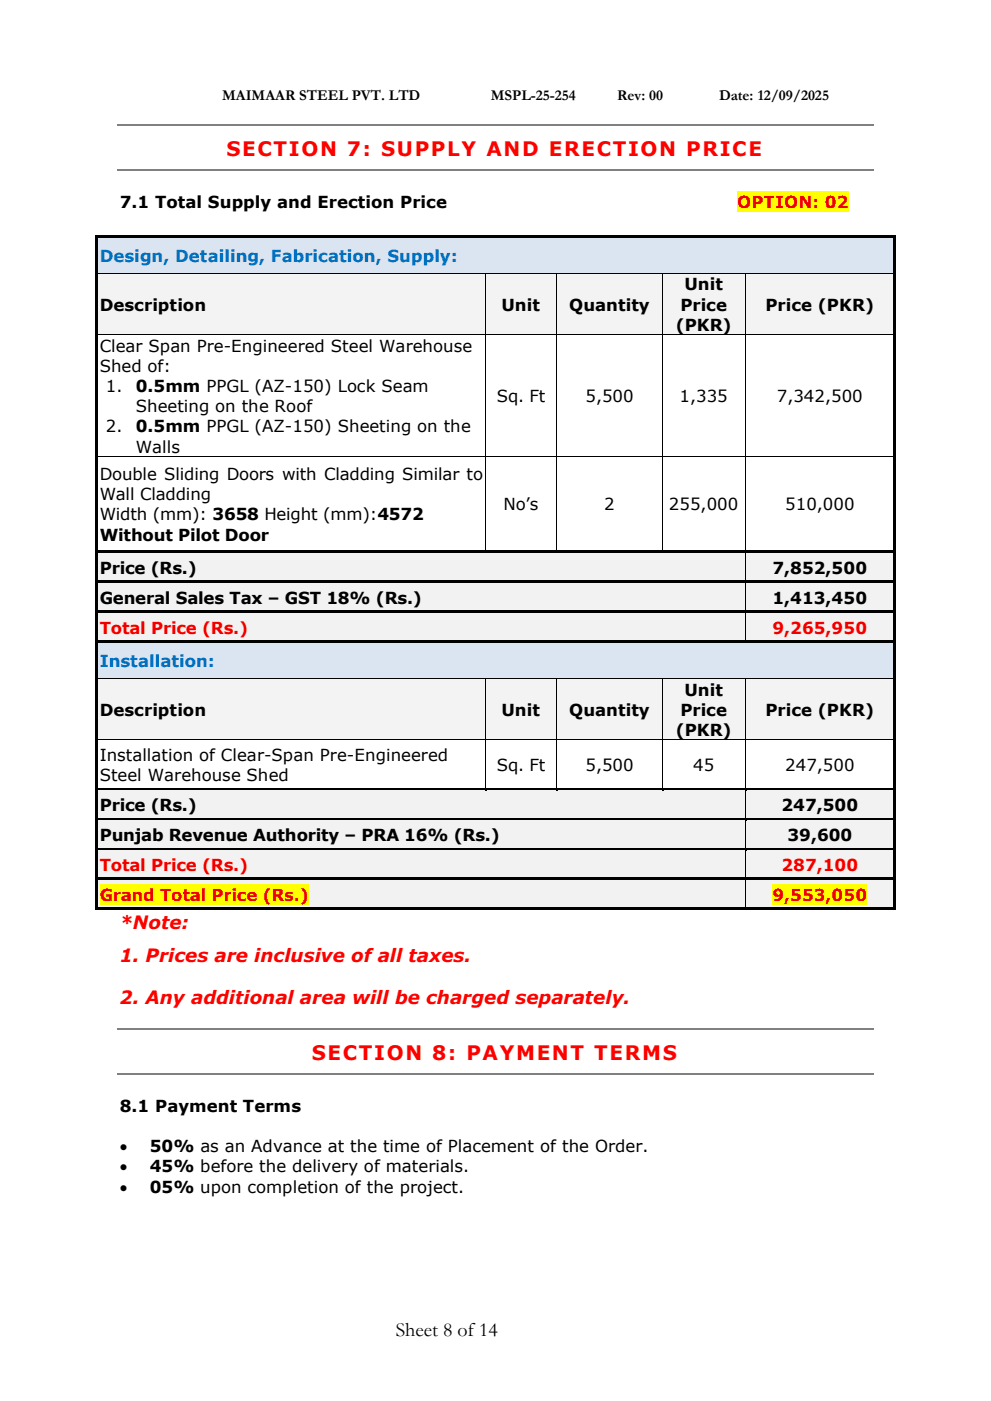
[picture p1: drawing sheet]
<svg xmlns="http://www.w3.org/2000/svg" width="210mm" height="297mm" viewBox="0 0 210 297" stroke-linecap="round" stroke-linejoin="round" font-family="sans-serif">
<defs><g id="words">
<g font-size="4.2" fill="#f00">
<text x="48" y="33">SECTION 7: SUPPLY AND ERECTION PRICE</text>
<text x="66.1" y="224.6">SECTION 8: PAYMENT TERMS</text>
</g>
<text font-size="4.2" x="83.9" y="283.2">Sheet 8 of14</text>
<g font-size="3.9" fill="#f00">
<text x="25.4" y="196.8">*Note:</text>
<text x="25.4" y="203.9">1. Prices are inclusive of all taxes.</text>
<text x="25.4" y="212.8">2. Any additional area will be charged separately.</text>
</g>
<g font-size="3.5">
<text x="25.4" y="44">7.1 Total Supply and Erection Price</text>
<text x="21.1" y="65.8">Description</text>
<text x="106.3" y="65.8">Unit</text>
<text x="120.7" y="65.8">Quantity</text>
<text x="144.2" y="65.8">Price</text>
<text x="145.1" y="61.6">Unit</text>
<text x="162.3" y="65.8">Price (PKR)</text>
<text x="143.2" y="70.1">(PKR)</text>
<text x="21.1" y="74.5">Clear Span Pre-Engineered Steel Warehouse</text>
<text x="21.1" y="78.8">Shed of:</text>
<text x="22.4" y="83.1">1.</text>
<text x="28.8" y="83.1">0.5mm PPGL (AZ-150) Lock Seam</text>
<text x="28.8" y="87.4">Sheeting on the Roof</text>
<text x="105.3" y="85.2">Sq. Ft</text>
<text x="124.1" y="85.2">5,500</text>
<text x="144" y="85.2">1,335</text>
<text x="164.7" y="85.2">7,342,500</text>
<text x="22.4" y="91.7">2.</text>
<text x="28.8" y="91.7">0.5mm PPGL (AZ-150) Sheeting on the</text>
<text x="28.8" y="95.9">Walls</text>
<text x="21.1" y="101.7">Double Sliding Doors with Cladding Similar to</text>
<text x="21.1" y="106">Wall Cladding</text>
<text x="21.1" y="110.3">Width (mm): 3658 Height (mm):4572</text>
<text x="106.7" y="108.2">No’s</text>
<text x="128.1" y="108.2">2</text>
<text x="141.8" y="108.2">255,000</text>
<text x="166.4" y="108.2">510,000</text>
<text x="21.1" y="114.6">Without Pilot Door</text>
<text x="21.1" y="121.6">Price (Rs.)</text>
<text x="163.7" y="121.6">7,852,500</text>
<text x="21.1" y="127.9">General Sales Tax – GST 18% (Rs.)</text>
<text x="163.7" y="127.9">1,413,450</text>
<text x="145.1" y="147.4">Unit</text>
<text x="21.1" y="151.7">Description</text>
<text x="106.3" y="151.7">Unit</text>
<text x="120.7" y="151.7">Quantity</text>
<text x="144.2" y="151.7">Price</text>
<text x="162.3" y="151.7">Price (PKR)</text>
<text x="21.1" y="161.2">Installation of Clear-Span Pre-Engineered</text>
<text x="143.2" y="156">(PKR)</text>
<text x="21.1" y="165.5">Steel Warehouse Shed</text>
<text x="105.3" y="163.3">Sq. Ft</text>
<text x="124.1" y="163.3">5,500</text>
<text x="146.9" y="163.3">45</text>
<text x="166.4" y="163.3">247,500</text>
<text x="21.1" y="171.9">Price (Rs.)</text>
<text x="165.6" y="171.9">247,500</text>
<text x="21.1" y="178.2">Punjab Revenue Authority – PRA 16% (Rs.)</text>
<text x="166.9" y="178.2">39,600</text>
<text x="25.4" y="235.6">8.1 Payment Terms</text>
<text x="25.4" y="244.2">•</text>
<text x="31.8" y="244.2">50% as an Advance at the time of Placement of the Order.</text>
<text x="25.4" y="248.5">•</text>
<text x="31.8" y="248.5">45% before the delivery of materials.</text>
<text x="25.4" y="252.8">•</text>
<text x="31.8" y="252.8">05% upon completion of the project.</text>
</g>
<g font-size="3.5" fill="#e00">
<text x="156.3" y="44">OPTION: 02</text>
<text x="21.1" y="134.3">Total Price (Rs.)</text>
<text x="163.7" y="134.3">9,265,950</text>
<text x="21.1" y="184.6">Total Price (Rs.)</text>
<text x="165.6" y="184.6">287,100</text>
<text x="21.1" y="190.9">Grand Total Price (Rs.)</text>
<text x="163.7" y="190.9">9,553,050</text>
</g>
<g font-size="3.5" fill="#0070c0">
<text x="21.1" y="55.6">Design, Detailing, Fabrication, Supply:</text>
<text x="21.1" y="141.5">Installation:</text>
</g>
<g font-size="3.2">
<text x="47.1" y="21.3">MAIMAAR STEEL PVT. LTD</text>
<text x="104" y="21.3">MSPL-25-254</text>
<text x="130.8" y="21.3">Rev: 00</text>
<text x="152.4" y="21.3">Date: 12/09/2025</text>
</g>
</g></defs>
<path d="M24.9 26.5h160.3M24.9 36.1h160.3" fill="none" stroke="#808080" stroke-width=".25"/>
<path d="M156.3 40.5h23.6v4.3h-23.6z" fill-rule="evenodd" fill="#ff0"/>
<g fill="#dbe5f1">
<path d="M20.8 50.5h168.6v7.4h-168.6z" fill-rule="evenodd"/>
<path d="M21.1 52h167.9v4.3h-167.9z" fill-rule="evenodd"/>
</g>
<g fill="#000">
<path d="M20.2 49.9h.5v.6h-.5z" fill-rule="evenodd"/>
<path d="M20.2 49.9h.5v.5h-.5z" fill-rule="evenodd"/>
<path d="M20.2 50.5h.5v7.4h-.5z" fill-rule="evenodd"/>
<path d="M20.7 49.9h168.7v.5h-168.7z" fill-rule="evenodd"/>
<path d="M189.4 49.9h.5v.6h-.5z" fill-rule="evenodd"/>
<path d="M189.4 49.9h.5v.5h-.5z" fill-rule="evenodd"/>
<path d="M189.4 50.5h.5v7.4h-.5z" fill-rule="evenodd"/>
</g>
<path d="M20.7 50.4h168.7" fill="none" stroke="#dbe5f1" stroke-width=".21"/>
<g fill="#f3f3f3">
<path d="M20.8 58h82.1v12.9h-82.1z" fill-rule="evenodd"/>
<path d="M21.1 62.3h81.2v4.3h-81.2z" fill-rule="evenodd"/>
<path d="M103 58h14.9v12.9h-14.9z" fill-rule="evenodd"/>
<path d="M103.6 62.3h13.7v4.3h-13.7z" fill-rule="evenodd"/>
<path d="M118 58h22.4v12.9h-22.4z" fill-rule="evenodd"/>
<path d="M118.6 62.3h21.2v4.3h-21.2z" fill-rule="evenodd"/>
<path d="M140.5 58h17.4v12.9h-17.4z" fill-rule="evenodd"/>
<path d="M141.1 58h16.2v4.3h-16.2z" fill-rule="evenodd"/>
<path d="M141.1 62.3h16.2v4.3h-16.2z" fill-rule="evenodd"/>
<path d="M141.1 66.6h16.2v4.3h-16.2z" fill-rule="evenodd"/>
<path d="M158 58h31.4v12.9h-31.4z" fill-rule="evenodd"/>
<path d="M158.6 62.3h30.4v4.3h-30.4z" fill-rule="evenodd"/>
</g>
<g fill="#000">
<path d="M20.2 57.9l.5 .1z" fill-rule="evenodd"/>
<path d="M102.9 57.9l.1 .1z" fill-rule="evenodd"/>
<path d="M117.9 57.9l.1 .1z" fill-rule="evenodd"/>
<path d="M140.4 57.9l.1 .1z" fill-rule="evenodd"/>
<path d="M157.9 57.9l.1 .1z" fill-rule="evenodd"/>
<path d="M189.4 57.9l.5 .1z" fill-rule="evenodd"/>
<path d="M20.2 58h.5v12.9h-.5z" fill-rule="evenodd"/>
<path d="M20.2 70.9l.5 .1z" fill-rule="evenodd"/>
<path d="M102.9 70.9l.1 .1z" fill-rule="evenodd"/>
<path d="M117.9 70.9l.1 .1z" fill-rule="evenodd"/>
<path d="M140.4 70.9l.1 .1z" fill-rule="evenodd"/>
<path d="M157.9 70.9l.1 .1z" fill-rule="evenodd"/>
<path d="M189.4 58h.5v12.9h-.5z" fill-rule="evenodd"/>
<path d="M189.4 70.9l.5 .1z" fill-rule="evenodd"/>
<path d="M20.2 71h.5v25.7h-.5z" fill-rule="evenodd"/>
<path d="M20.2 96.7h.5z" fill-rule="evenodd"/>
<path d="M102.9 96.7h.1z" fill-rule="evenodd"/>
<path d="M117.9 96.7h.1z" fill-rule="evenodd"/>
<path d="M140.4 96.7h.1z" fill-rule="evenodd"/>
<path d="M157.9 96.7h.1z" fill-rule="evenodd"/>
<path d="M189.4 71h.5v25.7h-.5z" fill-rule="evenodd"/>
<path d="M189.4 96.7h.5z" fill-rule="evenodd"/>
<path d="M20.2 96.7h.5v20h-.5z" fill-rule="evenodd"/>
<path d="M189.4 96.7h.5v20h-.5z" fill-rule="evenodd"/>
</g>
<g fill="none" stroke="#000" stroke-width=".21">
<path d="M20.7 58h82.2M102.9 58v12.9M103 58h14.9M117.9 58v12.9M118 58h22.4M140.4 58v12.9M140.5 58h17.4M157.9 58v12.9M158 58h31.4M20.7 70.9h82.2M102.9 71v25.7M103 70.9h14.9"/>
<path d="M117.9 71v25.7M118 70.9h22.4M140.4 71v25.7M140.5 70.9h17.4M157.9 71v25.7M158 70.9h31.4M20.7 96.7h82.2M102.9 96.7v20M103 96.7h14.9M117.9 96.7v20M118 96.7h22.4M140.4 96.7v20"/>
<path d="M140.5 96.7h17.4M157.9 96.7v20M158 96.7h31.4"/>
</g>
<g fill="#f2f2f2">
<path d="M20.8 117.3h137.1v5.8h-137.1z" fill-rule="evenodd"/>
<path d="M21.1 118h136.2v4.3h-136.2z" fill-rule="evenodd"/>
<path d="M158 117.3h31.4v5.8h-31.4z" fill-rule="evenodd"/>
<path d="M158.6 118h30.4v4.3h-30.4z" fill-rule="evenodd"/>
</g>
<g fill="#000">
<path d="M20.2 116.7h.5v.6h-.5z" fill-rule="evenodd"/>
<path d="M20.7 116.7h82.2v.5h-82.2z" fill-rule="evenodd"/>
</g>
<path d="M20.7 117.3h82.2" fill="none" stroke="#f2f2f2" stroke-width=".21"/>
<path d="M102.9 117.2l.5 .1z" fill-rule="evenodd" fill="#f2f2f2"/>
<g fill="#000">
<path d="M102.9 116.7h.5v.5h-.5z" fill-rule="evenodd"/>
<path d="M103.4 116.7h14.5v.5h-14.5z" fill-rule="evenodd"/>
</g>
<path d="M103.4 117.3h14.5" fill="none" stroke="#f2f2f2" stroke-width=".21"/>
<path d="M117.9 117.2l.5 .1z" fill-rule="evenodd" fill="#f2f2f2"/>
<g fill="#000">
<path d="M117.9 116.7h.5v.5h-.5z" fill-rule="evenodd"/>
<path d="M118.4 116.7h22v.5h-22z" fill-rule="evenodd"/>
</g>
<path d="M118.4 117.3h22" fill="none" stroke="#f2f2f2" stroke-width=".21"/>
<path d="M140.4 117.2l.5 .1z" fill-rule="evenodd" fill="#f2f2f2"/>
<g fill="#000">
<path d="M140.4 116.7h.5v.5h-.5z" fill-rule="evenodd"/>
<path d="M140.9 116.7h17v.5h-17z" fill-rule="evenodd"/>
</g>
<path d="M140.9 117.3h17" fill="none" stroke="#f2f2f2" stroke-width=".21"/>
<path d="M158 117.2l.4 .1z" fill-rule="evenodd" fill="#f2f2f2"/>
<g fill="#000">
<path d="M157.9 116.7h.5v.5h-.5z" fill-rule="evenodd"/>
<path d="M158.4 116.7h31v.5h-31z" fill-rule="evenodd"/>
<path d="M189.4 116.7h.5v.6h-.5z" fill-rule="evenodd"/>
<path d="M20.2 117.3h.5v5.8h-.5z" fill-rule="evenodd"/>
<path d="M189.4 117.3h.5v5.8h-.5z" fill-rule="evenodd"/>
</g>
<path d="M158.4 117.3h31" fill="none" stroke="#f2f2f2" stroke-width=".21"/>
<path d="M157.9 117.3v5.8" fill="none" stroke="#000" stroke-width=".21"/>
<g fill="#f2f2f2">
<path d="M20.8 123.6h137.1v5.8h-137.1z" fill-rule="evenodd"/>
<path d="M21.1 124.4h136.2v4.3h-136.2z" fill-rule="evenodd"/>
<path d="M158 123.6h31.4v5.8h-31.4z" fill-rule="evenodd"/>
<path d="M158.6 124.4h30.4v4.3h-30.4z" fill-rule="evenodd"/>
</g>
<g fill="#000">
<path d="M20.2 123.1h.5v.5h-.5z" fill-rule="evenodd"/>
<path d="M20.7 123.1h137.2v.5h-137.2z" fill-rule="evenodd"/>
</g>
<path d="M20.7 123.6h137.2" fill="none" stroke="#f2f2f2" stroke-width=".21"/>
<path d="M158 123.6h.4z" fill-rule="evenodd" fill="#f2f2f2"/>
<g fill="#000">
<path d="M20.2 123.6h.5v5.8h-.5z" fill-rule="evenodd"/>
<path d="M157.9 123.1h.5v.5h-.5z" fill-rule="evenodd"/>
<path d="M158.4 123.1h31v.5h-31z" fill-rule="evenodd"/>
<path d="M189.4 123.1h.5v.5h-.5z" fill-rule="evenodd"/>
<path d="M189.4 123.6h.5v5.8h-.5z" fill-rule="evenodd"/>
</g>
<path d="M158.4 123.6h31" fill="none" stroke="#f2f2f2" stroke-width=".21"/>
<path d="M157.9 123.6v5.8" fill="none" stroke="#000" stroke-width=".21"/>
<g fill="#f2f2f2">
<path d="M20.8 130h137.1v5.8h-137.1z" fill-rule="evenodd"/>
<path d="M21.1 130.7h136.2v4.3h-136.2z" fill-rule="evenodd"/>
<path d="M158 130h31.4v5.8h-31.4z" fill-rule="evenodd"/>
<path d="M158.6 130.7h30.4v4.3h-30.4z" fill-rule="evenodd"/>
</g>
<g fill="#000">
<path d="M20.2 129.4h.5v.6h-.5z" fill-rule="evenodd"/>
<path d="M20.7 129.4h137.2v.5h-137.2z" fill-rule="evenodd"/>
</g>
<path d="M20.7 130h137.2" fill="none" stroke="#f2f2f2" stroke-width=".21"/>
<path d="M158 129.9l.4 .1z" fill-rule="evenodd" fill="#f2f2f2"/>
<g fill="#000">
<path d="M20.2 130h.5v5.8h-.5z" fill-rule="evenodd"/>
<path d="M157.9 129.4h.5v.5h-.5z" fill-rule="evenodd"/>
<path d="M158.4 129.4h31v.5h-31z" fill-rule="evenodd"/>
<path d="M189.4 129.4h.5v.6h-.5z" fill-rule="evenodd"/>
<path d="M189.4 130h.5v5.8h-.5z" fill-rule="evenodd"/>
</g>
<path d="M158.4 130h31" fill="none" stroke="#f2f2f2" stroke-width=".21"/>
<path d="M157.9 130v5.8" fill="none" stroke="#000" stroke-width=".21"/>
<g fill="#dbe5f1">
<path d="M20.8 136.3h168.6v7.5h-168.6z" fill-rule="evenodd"/>
<path d="M21.1 137.9h167.9v4.3h-167.9z" fill-rule="evenodd"/>
</g>
<g fill="#000">
<path d="M20.2 135.8h.5v.5h-.5z" fill-rule="evenodd"/>
<path d="M20.7 135.8h137.2v.5h-137.2z" fill-rule="evenodd"/>
</g>
<path d="M20.7 136.3h137.2" fill="none" stroke="#dbe5f1" stroke-width=".21"/>
<path d="M157.9 136.3h.5z" fill-rule="evenodd" fill="#dbe5f1"/>
<g fill="#000">
<path d="M157.9 135.8h.5v.5h-.5z" fill-rule="evenodd"/>
<path d="M158.4 135.8h31v.5h-31z" fill-rule="evenodd"/>
<path d="M189.4 135.8h.5v.5h-.5z" fill-rule="evenodd"/>
<path d="M20.2 136.3h.5v7.5h-.5z" fill-rule="evenodd"/>
<path d="M189.4 136.3h.5v7.5h-.5z" fill-rule="evenodd"/>
</g>
<path d="M158.4 136.3h31" fill="none" stroke="#dbe5f1" stroke-width=".21"/>
<g fill="#f3f3f3">
<path d="M20.8 143.9h82.1v12.8h-82.1z" fill-rule="evenodd"/>
<path d="M21.1 148.1h81.2v4.4h-81.2z" fill-rule="evenodd"/>
<path d="M103 143.9h14.9v12.8h-14.9z" fill-rule="evenodd"/>
<path d="M103.6 148.1h13.7v4.4h-13.7z" fill-rule="evenodd"/>
<path d="M118 143.9h22.4v12.8h-22.4z" fill-rule="evenodd"/>
<path d="M118.6 148.1h21.2v4.4h-21.2z" fill-rule="evenodd"/>
<path d="M140.5 143.9h17.4v12.8h-17.4z" fill-rule="evenodd"/>
<path d="M141.1 143.9h16.2v4.2h-16.2z" fill-rule="evenodd"/>
<path d="M141.1 148.1h16.2v4.4h-16.2z" fill-rule="evenodd"/>
<path d="M141.1 152.5h16.2v4.2h-16.2z" fill-rule="evenodd"/>
<path d="M158 143.9h31.4v12.8h-31.4z" fill-rule="evenodd"/>
<path d="M158.6 148.1h30.4v4.4h-30.4z" fill-rule="evenodd"/>
</g>
<g fill="#000">
<path d="M20.2 143.8l.5 .1z" fill-rule="evenodd"/>
<path d="M20.2 143.9h.5v12.8h-.5z" fill-rule="evenodd"/>
<path d="M20.2 156.7l.5 .1z" fill-rule="evenodd"/>
<path d="M102.9 143.8l.1 .1z" fill-rule="evenodd"/>
<path d="M102.9 156.7l.1 .1z" fill-rule="evenodd"/>
<path d="M117.9 143.8l.1 .1z" fill-rule="evenodd"/>
<path d="M117.9 156.7l.1 .1z" fill-rule="evenodd"/>
<path d="M140.4 143.8l.1 .1z" fill-rule="evenodd"/>
<path d="M140.4 156.7l.1 .1z" fill-rule="evenodd"/>
<path d="M157.9 143.8l.1 .1z" fill-rule="evenodd"/>
<path d="M157.9 156.7l.1 .1z" fill-rule="evenodd"/>
<path d="M189.4 143.8l.5 .1z" fill-rule="evenodd"/>
<path d="M189.4 143.9h.5v12.8h-.5z" fill-rule="evenodd"/>
<path d="M189.4 156.7l.5 .1z" fill-rule="evenodd"/>
<path d="M20.2 156.8h.5v10.2h-.5z" fill-rule="evenodd"/>
<path d="M189.4 156.8h.5v10.2h-.5z" fill-rule="evenodd"/>
</g>
<g fill="none" stroke="#000" stroke-width=".21">
<path d="M20.7 143.8h82.2M20.7 156.8h82.2v10.2M102.9 143.9v12.8M103 143.8h14.9M103 156.8h14.9v10.2M117.9 143.9v12.8M118 143.8h22.4M118 156.8h22.4v10.2M140.4 143.9v12.8M140.5 143.8h17.4M140.5 156.8h17.4v10.2M157.9 143.9v12.8"/>
<path d="M158 143.8h31.4M158 156.8h31.4"/>
</g>
<g fill="#f2f2f2">
<path d="M20.8 167.5h137.1v5.8h-137.1z" fill-rule="evenodd"/>
<path d="M21.1 168.3h136.2v4.3h-136.2z" fill-rule="evenodd"/>
<path d="M158 167.5h31.4v5.8h-31.4z" fill-rule="evenodd"/>
<path d="M158.6 168.3h30.4v4.3h-30.4z" fill-rule="evenodd"/>
</g>
<g fill="#000">
<path d="M20.2 167h.5v.5h-.5z" fill-rule="evenodd"/>
<path d="M20.7 167h82.2v.5h-82.2z" fill-rule="evenodd"/>
</g>
<path d="M20.7 167.5h82.2" fill="none" stroke="#f2f2f2" stroke-width=".21"/>
<path d="M102.9 167.5h.5z" fill-rule="evenodd" fill="#f2f2f2"/>
<g fill="#000">
<path d="M102.9 167h.5v.5h-.5z" fill-rule="evenodd"/>
<path d="M103.4 167h14.5v.5h-14.5z" fill-rule="evenodd"/>
</g>
<path d="M103.4 167.5h14.5" fill="none" stroke="#f2f2f2" stroke-width=".21"/>
<path d="M117.9 167.5h.5z" fill-rule="evenodd" fill="#f2f2f2"/>
<g fill="#000">
<path d="M117.9 167h.5v.5h-.5z" fill-rule="evenodd"/>
<path d="M118.4 167h22v.5h-22z" fill-rule="evenodd"/>
</g>
<path d="M118.4 167.5h22" fill="none" stroke="#f2f2f2" stroke-width=".21"/>
<path d="M140.4 167.5h.5z" fill-rule="evenodd" fill="#f2f2f2"/>
<g fill="#000">
<path d="M140.4 167h.5v.5h-.5z" fill-rule="evenodd"/>
<path d="M140.9 167h17v.5h-17z" fill-rule="evenodd"/>
</g>
<path d="M140.9 167.5h17" fill="none" stroke="#f2f2f2" stroke-width=".21"/>
<path d="M158 167.5h.4z" fill-rule="evenodd" fill="#f2f2f2"/>
<g fill="#000">
<path d="M20.2 167.5h.5v5.8h-.5z" fill-rule="evenodd"/>
<path d="M157.9 167h.5v.5h-.5z" fill-rule="evenodd"/>
<path d="M158.4 167h31v.5h-31z" fill-rule="evenodd"/>
<path d="M189.4 167h.5v.5h-.5z" fill-rule="evenodd"/>
<path d="M189.4 167.5h.5v5.8h-.5z" fill-rule="evenodd"/>
</g>
<path d="M158.4 167.5h31" fill="none" stroke="#f2f2f2" stroke-width=".21"/>
<path d="M157.9 167.5v5.8" fill="none" stroke="#000" stroke-width=".21"/>
<g fill="#f2f2f2">
<path d="M20.8 173.9h137.1v5.8h-137.1z" fill-rule="evenodd"/>
<path d="M21.1 174.6h136.2v4.3h-136.2z" fill-rule="evenodd"/>
<path d="M158 173.9h31.4v5.8h-31.4z" fill-rule="evenodd"/>
<path d="M158.6 174.6h30.4v4.3h-30.4z" fill-rule="evenodd"/>
</g>
<g fill="#000">
<path d="M20.2 173.3h.5v.6h-.5z" fill-rule="evenodd"/>
<path d="M20.7 173.3h137.2v.5h-137.2z" fill-rule="evenodd"/>
</g>
<path d="M20.7 173.9h137.2" fill="none" stroke="#f2f2f2" stroke-width=".21"/>
<path d="M158 173.8l.4 .1z" fill-rule="evenodd" fill="#f2f2f2"/>
<g fill="#000">
<path d="M20.2 173.9h.5v5.8h-.5z" fill-rule="evenodd"/>
<path d="M157.9 173.3h.5v.5h-.5z" fill-rule="evenodd"/>
<path d="M158.4 173.3h31v.5h-31z" fill-rule="evenodd"/>
<path d="M189.4 173.3h.5v.6h-.5z" fill-rule="evenodd"/>
<path d="M189.4 173.9h.5v5.8h-.5z" fill-rule="evenodd"/>
</g>
<path d="M158.4 173.9h31" fill="none" stroke="#f2f2f2" stroke-width=".21"/>
<path d="M157.9 173.9v5.8" fill="none" stroke="#000" stroke-width=".21"/>
<g fill="#f2f2f2">
<path d="M20.8 180.2h137.1v5.8h-137.1z" fill-rule="evenodd"/>
<path d="M21.1 181h136.2v4.3h-136.2z" fill-rule="evenodd"/>
<path d="M158 180.2h31.4v5.8h-31.4z" fill-rule="evenodd"/>
<path d="M158.6 181h30.4v4.3h-30.4z" fill-rule="evenodd"/>
</g>
<g fill="#000">
<path d="M20.2 179.7h.5v.5h-.5z" fill-rule="evenodd"/>
<path d="M20.7 179.7h137.2v.5h-137.2z" fill-rule="evenodd"/>
</g>
<path d="M20.7 180.2h137.2" fill="none" stroke="#f2f2f2" stroke-width=".21"/>
<path d="M158 180.2h.4z" fill-rule="evenodd" fill="#f2f2f2"/>
<g fill="#000">
<path d="M20.2 180.2h.5v5.8h-.5z" fill-rule="evenodd"/>
<path d="M157.9 179.7h.5v.5h-.5z" fill-rule="evenodd"/>
<path d="M158.4 179.7h31v.5h-31z" fill-rule="evenodd"/>
<path d="M189.4 179.7h.5v.5h-.5z" fill-rule="evenodd"/>
<path d="M189.4 180.2h.5v5.8h-.5z" fill-rule="evenodd"/>
</g>
<path d="M158.4 180.2h31" fill="none" stroke="#f2f2f2" stroke-width=".21"/>
<path d="M157.9 180.2v5.8" fill="none" stroke="#000" stroke-width=".21"/>
<g fill="#f2f2f2">
<path d="M20.8 186.6h137.1v5.8h-137.1z" fill-rule="evenodd"/>
<path d="M21.1 187.3h136.2v4.3h-136.2z" fill-rule="evenodd"/>
</g>
<path d="M21.1 187.3h44.3v4.3h-44.3z" fill-rule="evenodd" fill="#ff0"/>
<g fill="#f2f2f2">
<path d="M158 186.6h31.4v5.8h-31.4z" fill-rule="evenodd"/>
<path d="M158.6 187.3h30.4v4.3h-30.4z" fill-rule="evenodd"/>
</g>
<path d="M163.7 187.3h20.1v4.3h-20.1z" fill-rule="evenodd" fill="#ff0"/>
<g fill="#000">
<path d="M20.2 186h.5v.6h-.5z" fill-rule="evenodd"/>
<path d="M20.7 186h137.2v.5h-137.2z" fill-rule="evenodd"/>
</g>
<path d="M20.7 186.6h137.2" fill="none" stroke="#f2f2f2" stroke-width=".21"/>
<path d="M158 186.5l.4 .1z" fill-rule="evenodd" fill="#f2f2f2"/>
<g fill="#000">
<path d="M20.2 186.6h.5v5.8h-.5z" fill-rule="evenodd"/>
<path d="M20.2 192.4h.5v.5h-.5z" fill-rule="evenodd"/>
<path d="M20.2 192.4h.5v.5h-.5z" fill-rule="evenodd"/>
<path d="M20.7 192.4h137.2v.5h-137.2z" fill-rule="evenodd"/>
<path d="M157.9 186h.5v.5h-.5z" fill-rule="evenodd"/>
<path d="M157.9 192.4h.5v.5h-.5z" fill-rule="evenodd"/>
<path d="M158.4 186h31v.5h-31z" fill-rule="evenodd"/>
<path d="M158.4 192.4h31v.5h-31z" fill-rule="evenodd"/>
<path d="M189.4 186h.5v.6h-.5z" fill-rule="evenodd"/>
<path d="M189.4 186.6h.5v5.8h-.5z" fill-rule="evenodd"/>
<path d="M189.4 192.4h.5v.5h-.5z" fill-rule="evenodd"/>
<path d="M189.4 192.4h.5v.5h-.5z" fill-rule="evenodd"/>
</g>
<path d="M158.4 186.6h31" fill="none" stroke="#f2f2f2" stroke-width=".21"/>
<path d="M157.9 186.6v5.8" fill="none" stroke="#000" stroke-width=".21"/>
<path d="M24.9 218h160.3M24.9 227.7h160.3" fill="none" stroke="#808080" stroke-width=".25"/>
<use href="#words"/>
</svg>
